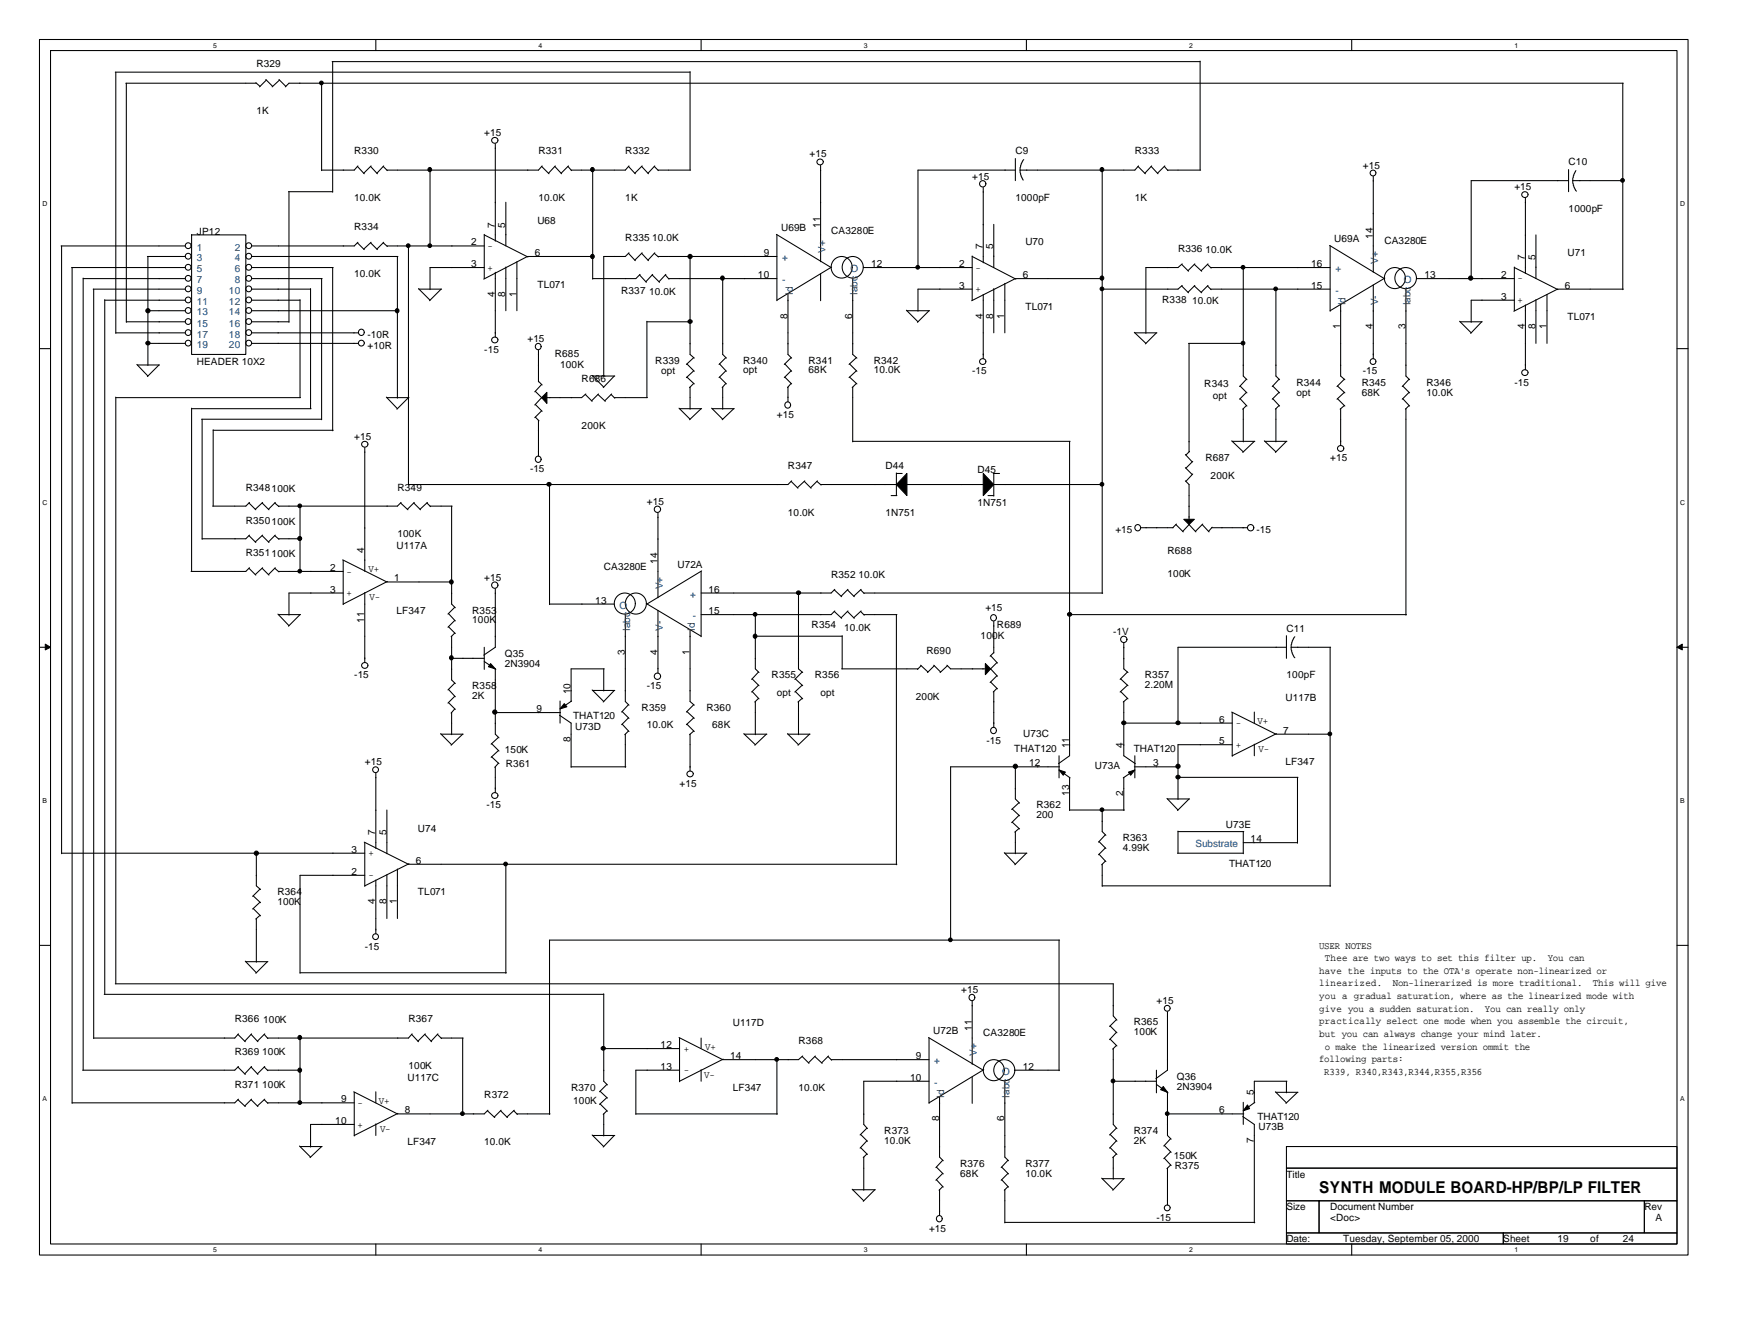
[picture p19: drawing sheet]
<svg xmlns="http://www.w3.org/2000/svg" width="279mm" height="216mm" viewBox="0 0 279 216" stroke-linecap="round" stroke-linejoin="round" font-family="sans-serif">
<defs><g id="words">
<text font-size="2.6" x="212.2" y="191.9">SYNTH MODULE BOARD-HP/BP/LP FILTER</text>
<g font-size="1.6">
<text x="41.2" y="10.8">R329</text>
<text x="41.2" y="18.4">1K</text>
<text x="77.9" y="21.8">+15</text>
<text x="57" y="24.8">R330</text>
<text x="86.6" y="24.8">R331</text>
<text x="100.6" y="24.8">R332</text>
<text x="130.2" y="25.3">+15</text>
<text x="156.4" y="28.9">+15</text>
<text x="163.3" y="24.8">C9</text>
<text x="182.5" y="24.8">R333</text>
<text x="219.2" y="27.1">+15</text>
<text x="252.3" y="26.6">C10</text>
<text x="57" y="32.3">10.0K</text>
<text x="86.4" y="36">U68</text>
<text x="86.6" y="32.3">10.0K</text>
<text x="100.6" y="32.3">1K</text>
<text x="163.3" y="32.3">1000pF</text>
<text x="182.5" y="32.3">1K</text>
<text x="243.6" y="30.6">+15</text>
<text x="252.3" y="34">1000pF</text>
<text x="31.7" y="37.8">JP12</text>
<text x="57" y="37">R334</text>
<text x="75.8" y="39.5">2</text>
<text x="78.4" y="40">-</text>
<text x="79.6" y="36.6" transform="rotate(-90 79.6 36.6)">7</text>
<text x="81.3" y="36.6" transform="rotate(-90 81.3 36.6)">5</text>
<text x="86" y="41.1">6</text>
<text x="100.6" y="38.8">R335</text>
<text x="104.9" y="38.8">10.0K</text>
<text x="122.9" y="41.1">9</text>
<text x="125.6" y="37.2">U69B</text>
<text x="131.9" y="36.6" transform="rotate(-90 131.9 36.6)">11</text>
<text x="133.7" y="37.6">CA3280E</text>
<text x="158.1" y="40" transform="rotate(-90 158.1 40)">7</text>
<text x="159.8" y="40" transform="rotate(-90 159.8 40)">5</text>
<text x="164.9" y="39.5">U70</text>
<text x="189.5" y="40.6">R336</text>
<text x="193.9" y="40.7">10.0K</text>
<text x="214.6" y="38.9">U69A</text>
<text x="220.8" y="38.4" transform="rotate(-90 220.8 38.4)">14</text>
<text x="222.7" y="39.3">CA3280E</text>
<text x="245.3" y="41.8" transform="rotate(-90 245.3 41.8)">7</text>
<text x="247" y="41.8" transform="rotate(-90 247 41.8)">5</text>
<text x="252.1" y="41.2">U71</text>
<text x="57" y="44.5">10.0K</text>
<text x="75.8" y="42.9">3</text>
<text x="78.4" y="43.5">+</text>
<text x="79.6" y="47.8" transform="rotate(-90 79.6 47.8)">4</text>
<text x="81.3" y="47.8" transform="rotate(-90 81.3 47.8)">8</text>
<text x="83.1" y="47.8" transform="rotate(-90 83.1 47.8)">1</text>
<text x="86.4" y="46.3">TL071</text>
<text x="99.9" y="47.3">R337</text>
<text x="104.4" y="47.5">10.0K</text>
<text x="121.9" y="44.7">10</text>
<text x="140.1" y="42.9">12</text>
<text x="154.3" y="46.4">3</text>
<text x="154.3" y="42.9">2</text>
<text x="156.9" y="47">+</text>
<text x="156.9" y="43.5">-</text>
<text x="164.5" y="44.7">6</text>
<text x="210.9" y="42.9">16</text>
<text x="210.9" y="46.4">15</text>
<text x="229.1" y="44.7">13</text>
<text x="241.5" y="44.7">2</text>
<text x="244.1" y="45.2">-</text>
<text x="251.7" y="46.4">6</text>
<text x="126.7" y="51.2" transform="rotate(-90 126.7 51.2)">8</text>
<text x="137.1" y="51.2" transform="rotate(-90 137.1 51.2)">6</text>
<text x="158.1" y="51.2" transform="rotate(-90 158.1 51.2)">4</text>
<text x="159.8" y="51.2" transform="rotate(-90 159.8 51.2)">8</text>
<text x="161.5" y="51.2" transform="rotate(-90 161.5 51.2)">1</text>
<text x="164.9" y="49.8">TL071</text>
<text x="186.9" y="48.7">R338</text>
<text x="191.8" y="48.9">10.0K</text>
<text x="215.6" y="52.9" transform="rotate(-90 215.6 52.9)">1</text>
<text x="220.8" y="52.9" transform="rotate(-90 220.8 52.9)">4</text>
<text x="226.1" y="52.9" transform="rotate(-90 226.1 52.9)">3</text>
<text x="241.5" y="48.2">3</text>
<text x="244.1" y="48.8">+</text>
<text x="245.3" y="52.9" transform="rotate(-90 245.3 52.9)">4</text>
<text x="247" y="52.9" transform="rotate(-90 247 52.9)">8</text>
<text x="248.8" y="52.9" transform="rotate(-90 248.8 52.9)">1</text>
<text x="252.1" y="51.5">TL071</text>
<text x="31.7" y="58.7">HEADER 10X2</text>
<text x="59.1" y="56">+10R</text>
<text x="59.1" y="54.3">-10R</text>
<text x="77.9" y="56.7">-15</text>
<text x="84.8" y="55">+15</text>
<text x="89.2" y="57.4">R685</text>
<text x="90.1" y="59.2">100K</text>
<text x="105.4" y="58.5">R339</text>
<text x="119.5" y="58.5">R340</text>
<text x="130" y="58.5">R341</text>
<text x="140.5" y="58.5">R342</text>
<text x="93.6" y="61.5">R686</text>
<text x="106.3" y="60.2">opt</text>
<text x="119.5" y="60">opt</text>
<text x="130" y="60">68K</text>
<text x="140.5" y="60">10.0K</text>
<text x="156.4" y="60.2">-15</text>
<text x="193.7" y="62.1">R343</text>
<text x="195.1" y="64.1">opt</text>
<text x="208.5" y="62">R344</text>
<text x="208.5" y="63.6">opt</text>
<text x="219" y="62">R345</text>
<text x="219" y="63.6">68K</text>
<text x="219.2" y="60.2">-15</text>
<text x="229.4" y="62">R346</text>
<text x="229.4" y="63.6">10.0K</text>
<text x="243.6" y="62">-15</text>
<text x="57" y="70.7">+15</text>
<text x="93.6" y="68.9">200K</text>
<text x="125" y="67.2">+15</text>
<text x="85.3" y="75.9">-15</text>
<text x="126.7" y="75.4">R347</text>
<text x="142.4" y="75.4">D44</text>
<text x="157.2" y="76.1">D45</text>
<text x="193.9" y="74.2">R687</text>
<text x="194.7" y="77">200K</text>
<text x="214" y="74.2">+15</text>
<text x="39.5" y="78.9">R348100K</text>
<text x="63.9" y="78.9">R349</text>
<text x="104.1" y="81.2">+15</text>
<text x="126.7" y="82.9">10.0K</text>
<text x="142.4" y="82.9">1N751</text>
<text x="157.2" y="81.4">1N751</text>
<text x="39.5" y="89.3">R351100K</text>
<text x="39.5" y="84.2">R350100K</text>
<text x="58.6" y="88.9" transform="rotate(-90 58.6 88.9)">4</text>
<text x="63.8" y="88.3">U117A</text>
<text x="63.9" y="86.4">100K</text>
<text x="179.4" y="85.7">+15</text>
<text x="187.8" y="89">R688</text>
<text x="202.1" y="85.7">-15</text>
<text x="53.1" y="95.2">3</text>
<text x="53.1" y="91.8">2</text>
<text x="55.7" y="95.8">+</text>
<text x="55.7" y="92.4">-</text>
<text x="59.3" y="91.9">V+</text>
<text x="63.4" y="93.5">1</text>
<text x="77.9" y="93.4">+15</text>
<text x="97.1" y="91.6">CA3280E</text>
<text x="105.7" y="90.7" transform="rotate(-90 105.7 90.7)">14</text>
<text x="109" y="91.3">U72A</text>
<text x="114" y="95.2">16</text>
<text x="133.7" y="92.9">R352</text>
<text x="138.1" y="92.9">10.0K</text>
<text x="187.8" y="92.7">100K</text>
<text x="58.6" y="100.1" transform="rotate(-90 58.6 100.1)">11</text>
<text x="59.4" y="96.5">V-</text>
<text x="63.8" y="98.6">LF347</text>
<text x="75.9" y="98.6">R353</text>
<text x="75.9" y="100.2">100K</text>
<text x="95.8" y="97">13</text>
<text x="114" y="98.7">15</text>
<text x="130.6" y="101">R354</text>
<text x="135.8" y="101.4">10.0K</text>
<text x="158.5" y="98.2">+15</text>
<text x="160.4" y="101">R689</text>
<text x="206.9" y="101.6">C11</text>
<text x="81.2" y="105.6">Q35</text>
<text x="81.2" y="107.2">2N3904</text>
<text x="100.5" y="105.2" transform="rotate(-90 100.5 105.2)">3</text>
<text x="105.7" y="105.2" transform="rotate(-90 105.7 105.2)">4</text>
<text x="110.9" y="105.2" transform="rotate(-90 110.9 105.2)">1</text>
<text x="149" y="105.1">R690</text>
<text x="157.7" y="102.8">100K</text>
<text x="179.1" y="102.1">-1V</text>
<text x="57" y="109.1">-15</text>
<text x="75.9" y="110.8">R358</text>
<text x="75.9" y="112.4">2K</text>
<text x="91.8" y="111.6" transform="rotate(-90 91.8 111.6)">10</text>
<text x="104.1" y="110.8">-15</text>
<text x="124.1" y="109.1">R355</text>
<text x="125" y="111.8">opt</text>
<text x="131.1" y="109.1">R356</text>
<text x="132" y="111.8">opt</text>
<text x="147.3" y="112.5">200K</text>
<text x="184.1" y="109.1">R357</text>
<text x="184.1" y="110.7">2.20M</text>
<text x="206.8" y="112.7">U117B</text>
<text x="206.9" y="109.1">100pF</text>
<text x="86.3" y="114.5">9</text>
<text x="91.8" y="119.2" transform="rotate(-90 91.8 119.2)">8</text>
<text x="92.2" y="115.7">THAT120</text>
<text x="92.5" y="117.4">U73D</text>
<text x="103.2" y="114.3">R359</text>
<text x="104.1" y="117.1">10.0K</text>
<text x="113.6" y="114.3">R360</text>
<text x="114.6" y="117.1">68K</text>
<text x="158.7" y="119.5">-15</text>
<text x="164.6" y="118.4">U73C</text>
<text x="196.1" y="119.6">5</text>
<text x="196.1" y="116.2">6</text>
<text x="198.8" y="116.8">-</text>
<text x="202.3" y="116.4">V+</text>
<text x="206.4" y="117.9">7</text>
<text x="58.7" y="123">+15</text>
<text x="81.2" y="121.1">150K</text>
<text x="81.4" y="123.4">R361</text>
<text x="163.2" y="120.9">THAT120</text>
<text x="165.5" y="123.2">12</text>
<text x="172" y="120.3" transform="rotate(-90 172 120.3)">11</text>
<text x="176.1" y="123.7">U73A</text>
<text x="180.7" y="120.3" transform="rotate(-90 180.7 120.3)">4</text>
<text x="182.4" y="120.9">THAT120</text>
<text x="185.5" y="123.2">3</text>
<text x="198.8" y="120.2">+</text>
<text x="202.4" y="120.9">V-</text>
<text x="206.8" y="123">LF347</text>
<text x="78.2" y="130">-15</text>
<text x="109.3" y="126.5">+15</text>
<text x="166.7" y="130">R362</text>
<text x="166.7" y="131.6">200</text>
<text x="172" y="127.9" transform="rotate(-90 172 127.9)">13</text>
<text x="180.7" y="127.9" transform="rotate(-90 180.7 127.9)">2</text>
<text x="56.6" y="137.1">3</text>
<text x="59.3" y="137.7">+</text>
<text x="60.4" y="134.3" transform="rotate(-90 60.4 134.3)">7</text>
<text x="62.1" y="134.3" transform="rotate(-90 62.1 134.3)">5</text>
<text x="67.2" y="133.7">U74</text>
<text x="180.6" y="135.2">R363</text>
<text x="180.6" y="136.8">4.99K</text>
<text x="197.2" y="133.1">U73E</text>
<text x="201.2" y="135.4">14</text>
<text x="44.6" y="143.9">R364</text>
<text x="56.6" y="140.6">2</text>
<text x="59.3" y="141.1">-</text>
<text x="66.9" y="138.9">6</text>
<text x="67.2" y="143.9">TL071</text>
<text x="197.7" y="139.4">THAT120</text>
<text x="44.6" y="145.5">100K</text>
<text x="60.4" y="145.4" transform="rotate(-90 60.4 145.4)">4</text>
<text x="62.1" y="145.4" transform="rotate(-90 62.1 145.4)">8</text>
<text x="63.8" y="145.4" transform="rotate(-90 63.8 145.4)">1</text>
<text x="58.7" y="152.7">-15</text>
<text x="212.2" y="152.5">USER NOTES</text>
<text x="213.1" y="154.5">Thee are two ways to set this filter up.</text>
<text x="249" y="154.5">You can</text>
<text x="154.6" y="159.7">+15</text>
<text x="186" y="161.4">+15</text>
<text x="212.2" y="156.5">have the inputs to the OTA's operate non-linearized or</text>
<text x="212.2" y="158.6">linearized.</text>
<text x="212.2" y="160.6">you a gradual saturation, where as the linearized mode with</text>
<text x="224" y="158.6">Non-linerarized is more traditional.</text>
<text x="256.2" y="158.6">This will give</text>
<text x="37.8" y="164.3">R366</text>
<text x="42.3" y="164.5">100K</text>
<text x="65.7" y="164.3">R367</text>
<text x="117.9" y="165">U117D</text>
<text x="128.4" y="167.8">R368</text>
<text x="150.1" y="166.3">U72B</text>
<text x="156.3" y="165.7" transform="rotate(-90 156.3 165.7)">11</text>
<text x="158.2" y="166.6">CA3280E</text>
<text x="182.4" y="164.8">R365</text>
<text x="182.4" y="166.5">100K</text>
<text x="212.2" y="162.6">give you a sudden saturation.</text>
<text x="212.2" y="164.7">practically select one mode when you assemble the circuit,</text>
<text x="212.2" y="166.7">but you can always change your mind later.</text>
<text x="238.9" y="162.6">You can really only</text>
<text x="37.8" y="169.6">R369</text>
<text x="42.2" y="169.6">100K</text>
<text x="65.5" y="173.7">U117C</text>
<text x="65.7" y="171.9">100K</text>
<text x="106.3" y="168.5">12</text>
<text x="106.3" y="172">13</text>
<text x="110" y="169.1">+</text>
<text x="110" y="172.6">-</text>
<text x="113.3" y="173.2">V-</text>
<text x="113.5" y="168.7">V+</text>
<text x="117.4" y="170.3">14</text>
<text x="146.4" y="173.7">10</text>
<text x="147.3" y="170.3">9</text>
<text x="164.5" y="172">12</text>
<text x="189.3" y="173.6">Q36</text>
<text x="212.2" y="170.8">following parts:</text>
<text x="213" y="172.8">R339, R340,R343,R344,R355,R356</text>
<text x="213.1" y="168.7">o make the linearized version ommit the</text>
<text x="37.8" y="174.8">R371</text>
<text x="42.2" y="174.8">100K</text>
<text x="54.9" y="177.2">9</text>
<text x="57.5" y="177.8">-</text>
<text x="61" y="177.5">V+</text>
<text x="65.1" y="179">8</text>
<text x="77.9" y="176.5">R372</text>
<text x="91.9" y="175.3">R370</text>
<text x="92.2" y="177.5">100K</text>
<text x="117.9" y="175.3">LF347</text>
<text x="128.4" y="175.3">10.0K</text>
<text x="189.3" y="175.2">2N3904</text>
<text x="196.1" y="179">6</text>
<text x="201.7" y="176.1" transform="rotate(-90 201.7 176.1)">5</text>
<text x="53.9" y="180.7">10</text>
<text x="57.5" y="181.3">+</text>
<text x="61.1" y="181.9">V-</text>
<text x="65.5" y="184.1">LF347</text>
<text x="77.9" y="184.1">10.0K</text>
<text x="142.2" y="182.3">R373</text>
<text x="142.2" y="183.9">10.0K</text>
<text x="151" y="180.3" transform="rotate(-90 151 180.3)">8</text>
<text x="161.5" y="180.3" transform="rotate(-90 161.5 180.3)">6</text>
<text x="182.4" y="182.3">R374</text>
<text x="182.4" y="183.9">2K</text>
<text x="201.7" y="183.7" transform="rotate(-90 201.7 183.7)">7</text>
<text x="202.3" y="180.1">THAT120</text>
<text x="202.4" y="181.6">U73B</text>
<text x="154.4" y="187.5">R376</text>
<text x="154.4" y="189.1">68K</text>
<text x="164.9" y="187.5">R377</text>
<text x="164.9" y="189.1">10.0K</text>
<text x="188.8" y="186.4">150K</text>
<text x="189" y="187.9">R375</text>
<text x="206.9" y="189.3">Title</text>
<text x="186" y="196.3">-15</text>
<text x="206.9" y="194.6">Size</text>
<text x="214" y="196.3">&lt;Doc&gt;</text>
<text x="214" y="194.6">Document Number</text>
<text x="264.5" y="194.6">Rev</text>
<text x="266.3" y="196.3">A</text>
<text x="149.4" y="198">+15</text>
<text x="206.9" y="199.7">Date:</text>
<text x="216.1" y="199.7">Tuesday, September 05, 2000</text>
<text x="241.8" y="199.7">Sheet</text>
<text x="250.5" y="199.7">19</text>
<text x="255.8" y="199.7">of</text>
<text x="261" y="199.7">24</text>
</g>
<g font-size="1.6" fill="#004080">
<text x="31.7" y="40.3">1</text>
<text x="31.7" y="42">3</text>
<text x="37.8" y="40.3">2</text>
<text x="37.8" y="42">4</text>
<text x="125.8" y="42">+</text>
<text x="132.8" y="40.6" transform="rotate(-90 132.8 40.6)">V+</text>
<text x="31.7" y="43.8">5</text>
<text x="31.7" y="45.6">7</text>
<text x="31.7" y="47.2">9</text>
<text x="36.8" y="47.2">10</text>
<text x="37.8" y="43.8">6</text>
<text x="37.8" y="45.6">8</text>
<text x="125.8" y="45.6">-</text>
<text x="127.5" y="47.4" transform="rotate(-90 127.5 47.4)">Id</text>
<text x="136.8" y="43.8">O</text>
<text x="137.9" y="47.4" transform="rotate(-90 137.9 47.4)">Iabc</text>
<text x="214.8" y="43.8">+</text>
<text x="214.8" y="47.2">-</text>
<text x="221.7" y="42.4" transform="rotate(-90 221.7 42.4)">V+</text>
<text x="225.8" y="45.6">O</text>
<text x="31.7" y="49">11</text>
<text x="31.7" y="50.7">13</text>
<text x="31.7" y="52.5">15</text>
<text x="36.8" y="49">12</text>
<text x="36.8" y="50.7">14</text>
<text x="36.8" y="52.5">16</text>
<text x="216.4" y="49.1" transform="rotate(-90 216.4 49.1)">Id</text>
<text x="221.7" y="49.1" transform="rotate(-90 221.7 49.1)">V-</text>
<text x="226.9" y="49.1" transform="rotate(-90 226.9 49.1)">Iabc</text>
<text x="31.7" y="54.3">17</text>
<text x="31.7" y="56">19</text>
<text x="36.8" y="54.3">18</text>
<text x="36.8" y="56">20</text>
<text x="106.6" y="94.7" transform="rotate(-90 106.6 94.7)">V+</text>
<text x="99.7" y="97.9">O</text>
<text x="101.3" y="101.4" transform="rotate(-90 101.3 101.4)">Iabc</text>
<text x="106.6" y="101.4" transform="rotate(-90 106.6 101.4)">V-</text>
<text x="111" y="96.1">+</text>
<text x="111.4" y="99.6">-</text>
<text x="111.8" y="101.4" transform="rotate(-90 111.8 101.4)">Id</text>
<text x="192.3" y="136.2">Substrate</text>
<text x="150.3" y="171.1">+</text>
<text x="157.1" y="169.8" transform="rotate(-90 157.1 169.8)">V+</text>
<text x="161.2" y="172.8">O</text>
<text x="150.3" y="174.6">-</text>
<text x="151.9" y="176.4" transform="rotate(-90 151.9 176.4)">Id</text>
<text x="162.4" y="176.4" transform="rotate(-90 162.4 176.4)">Iabc</text>
</g>
<g font-size="1.1">
<text x="34.3" y="7.7">5</text>
<text x="86.6" y="7.7">4</text>
<text x="138.9" y="7.7">3</text>
<text x="191.3" y="7.7">2</text>
<text x="243.6" y="7.7">1</text>
<text x="6.9" y="33.2">D</text>
<text x="270.3" y="33.2">D</text>
<text x="6.9" y="81.1">C</text>
<text x="270.3" y="81.1">C</text>
<text x="6.9" y="129.1">B</text>
<text x="270.3" y="129.1">B</text>
<text x="6.9" y="177">A</text>
<text x="270.3" y="177">A</text>
<text x="34.3" y="201.3">5</text>
<text x="86.6" y="201.3">4</text>
<text x="138.9" y="201.3">3</text>
<text x="191.3" y="201.3">2</text>
<text x="243.6" y="201.3">1</text>
</g>
</g></defs>
<g fill="none" stroke="#000" stroke-width=".17">
<path d="M6.3 6.3h265.2v195.5h-265.2zM8.1 8.1h261.6v191.9h-261.6zM18.5 11.6h92.5M18.6 11.6v42M20.2 13.4h21M20.3 13.4v38.4M41.1 13.3l.7 .6M42.8 12.8l1.1 1.1M42.8 12.9l-1.1 1.1M44.9 12.8l1.1 1.1M45 12.9l-1.2 1.1M51.7 13.4v14"/>
<path d="M53.4 9.9h139.6M53.5 9.9v21M60.5 6.3v1.8M111 11.5v15.8M112.8 6.3v1.8M165.1 6.3v1.8M193 9.8v17.5M217.4 6.3v1.8M261 13.4v33.2M261.1 13.4h-214.6l-.6 .6M9.8 39.5h20M9.9 39.5v97.7"/>
<path d="M30.7 39.5a.47 .47 0 0 0-.7-.4 .47 .47 0 0 0 0 .8 .47 .47 0 0 0 .7-.4M30.8 37.8h8.7v19.2h-8.7zM40.5 39.5a.47 .47 0 0 0-.7-.4 .47 .47 0 0 0 0 .8 .47 .47 0 0 0 .7-.4M46.4 30.8h7.1M46.5 30.8v21M57.5 39l1.1 1.1M57.5 26.8l1.1 1.1M57.6 38.9l-.6 .6h-16.4M57.6 26.7l-.6 .6h-5.3M59.6 39l1.1 1.1M59.6 26.8l1.1 1.1M59.7 38.9l-1.2 1.1"/>
<path d="M59.7 26.7l-1.2 1.2M61.6 39l.7 .6M61.6 26.8l.7 .6M61.7 38.9l-1.1 1.1M61.7 26.7l-1.1 1.2M62.2 39.5h15.7M65.7 39.5v38.5M69.2 27.3v12.3M77.9 37.7v7.1M77.9 37.8l7 3.5M79.7 23.1v15.7M80.1 22.5a.48 .48 0 0 0-.5-.4 .48 .48 0 0 0-.5 .4 .48 .48 0 0 0 .5 .5h.2l.3-.4"/>
<path d="M81.4 32.5v7M87.1 26.8l1.2 1.1M87.2 26.7l-.6 .6h-24.4M89.2 26.8l1.1 1.1M89.3 26.7l-1.1 1.2M91.4 26.8l.5 .6M91.4 26.7l-1.1 1.2M95.3 27.3v17.6M101.1 26.8l1.1 1.1M101.2 26.7l-.6 .6h-8.7M103.2 26.8l1.1 1.1M103.3 26.7l-1.2 1.2"/>
<path d="M105.2 26.8l.7 .6M105.3 26.7l-1.1 1.2M105.8 27.3h5.3M124.9 37.7l8.8 5.3M125 37.8v10.5M132 26.6v15.5M132.4 26a.48 .48 0 0 0-.5-.5 .48 .48 0 0 0-.4 .5 .48 .48 0 0 0 .4 .5l.3-.1 .2-.4M158.2 30.1v12.1M159.9 36.1v6.9M163.3 25.5v3.5M163.3 27.3h-15.6v15.8M164.1 27.3l.1 .8 .4 .9"/>
<path d="M164.7 25.7l-.4 .6-.2 1M177.3 27.3v68.1M183 26.8l1.2 1.1M183.1 26.7l-.6 .6h-18.4M185.2 26.8l1.1 1.1M185.3 26.7l-1.2 1.2M187.3 26.8l.6 .6M187.4 26.7l-1.2 1.2M187.8 27.3h5.3M213.9 39.5l8.8 5.3M214 39.5v10.5M220.9 28.4v15.4"/>
<path d="M221.3 27.8a.47 .47 0 0 0-.7-.4 .47 .47 0 0 0 0 .8 .47 .47 0 0 0 .7-.4M245.4 31.8v12.1M245.8 31.2a.48 .48 0 0 0-.5-.4 .48 .48 0 0 0-.5 .5 .48 .48 0 0 0 .5 .5l.4-.3 .1-.2M247.1 37.8v7M252.3 27.3v3.5M252.3 29h-15.7v15.9M253 29l.2 1.1 .4 .6M253 29h8.1M253.5 27.4l-.4 .9-.1 .7M6.3 56h1.8M11.5 43h18.3M11.6 43v134.4"/>
<path d="M13.4 44.8h16.4M13.4 44.7v127.3M15 46.5h14.8M15.1 46.5v120.5M16.8 48.3h13M16.8 48.2v111.7M18.6 53.5h11.2M20.3 51.7h9.5M22 58.6l1.8 1.9M22.1 58.7h3.6M23.7 50h6.1M23.7 55.2h6.1"/>
<path d="M23.7 41.2h6.1M23.8 41.2v17.6M25.6 58.7l-1.9 1.8M30.7 41.1a.47 .47 0 0 0-.7-.3 .47 .47 0 0 0 0 .8 .47 .47 0 0 0 .7-.4M30.7 42.9a.47 .47 0 0 0-.7-.4 .47 .47 0 0 0 0 .8 .47 .47 0 0 0 .7-.3M30.7 44.7a.47 .47 0 0 0-.7-.4 .47 .47 0 0 0 0 .8 .47 .47 0 0 0 .7-.4M30.7 46.4a.47 .47 0 0 0-.7-.4 .47 .47 0 0 0 0 .8 .47 .47 0 0 0 .7-.4M30.7 48.2a.47 .47 0 0 0-.7-.4 .47 .47 0 0 0 0 .8 .47 .47 0 0 0 .7-.4M30.7 49.9a.47 .47 0 0 0-.7-.4 .47 .47 0 0 0 0 .8 .47 .47 0 0 0 .7-.4M30.7 51.6a.47 .47 0 0 0-.7-.3 .47 .47 0 0 0 0 .8 .47 .47 0 0 0 .7-.4M30.7 53.4a.47 .47 0 0 0-.7-.4 .47 .47 0 0 0 0 .8 .47 .47 0 0 0 .7-.3M30.7 55.1a.47 .47 0 0 0-.7-.4 .47 .47 0 0 0 0 .8 .47 .47 0 0 0 .7-.3"/>
<path d="M40.5 41.1a.47 .47 0 0 0-.7-.3 .47 .47 0 0 0 0 .8 .47 .47 0 0 0 .7-.4M40.5 42.9a.47 .47 0 0 0-.7-.4 .47 .47 0 0 0 0 .8 .47 .47 0 0 0 .7-.3M40.5 44.7a.47 .47 0 0 0-.7-.4 .47 .47 0 0 0 0 .8 .47 .47 0 0 0 .7-.4M40.5 46.4a.47 .47 0 0 0-.7-.4 .47 .47 0 0 0 0 .8 .47 .47 0 0 0 .7-.4M40.5 48.2a.47 .47 0 0 0-.7-.4 .47 .47 0 0 0 0 .8 .47 .47 0 0 0 .7-.4M40.5 49.9a.47 .47 0 0 0-.7-.4 .47 .47 0 0 0 0 .8 .47 .47 0 0 0 .7-.4M40.5 51.6a.47 .47 0 0 0-.7-.3 .47 .47 0 0 0 0 .8 .47 .47 0 0 0 .7-.4M40.5 53.4a.47 .47 0 0 0-.7-.4 .47 .47 0 0 0 0 .8 .47 .47 0 0 0 .7-.3M40.5 55.1a.47 .47 0 0 0-.7-.4 .47 .47 0 0 0 0 .8 .47 .47 0 0 0 .7-.3M40.6 51.7h5.9M40.6 50h23.4M40.6 53.5h17.1"/>
<path d="M40.6 46.5h9.4M40.6 55.2h17.1M40.6 41.2h23.4M40.6 44.8h11.2M40.6 43h13M40.6 48.3h7.7M48.3 48.2v15.7M50 46.4v19.3M51.7 44.8v22.7M53.5 43v26.3M58.6 55.1a.47 .47 0 0 0-.7-.4 .47 .47 0 0 0 0 .8 .47 .47 0 0 0 .7-.3M63.9 41.2v22.8"/>
<path d="M67.3 46.4l1.9 1.9M67.4 46.5h3.6M71 46.5l-1.9 1.8M77.9 43h-8.7v3.6M79.7 43.8v10.4M80.1 54.6a.48 .48 0 0 0-.5-.4 .48 .48 0 0 0-.5 .4 .48 .48 0 0 0 .5 .5h.2l.3-.4M81.4 42.9v7.1M83.1 42.1v7.9M86.6 56.3v5.1M95.4 41.2h-10.6l-7 3.7M101.1 40.7l1.1 1.2M101.2 40.6l-.6 .6h-3.5v19.3"/>
<path d="M102.9 44.2l1.1 1.2M103 44.1l-.7 .7h-7M103.2 40.7l1.1 1.2M103.3 40.6l-1.2 1.2M104.1 51.7h7M104.1 51.6v12.3M104.9 44.2l1.2 1.2M105 44.1l-1.1 1.2M105.2 40.7l.7 .6M105.3 40.6l-1.1 1.2M105.8 41.2h19.2M107 44.2l.6 .7"/>
<path d="M107.1 44.1l-1.1 1.2M107.5 44.8h17.5M110.5 58.5l1.2 1.2M111 41.2v15.8l.7 .6M111.6 57.5l-1.2 1.1M111.6 59.6l-1.2 1.1M115.7 58.5l1.1 1.2M116.2 44.8v12.2l.6 .6M116.8 57.5l-1.1 1.1M116.8 59.6l-1.1 1.1M126.2 58.5l1.1 1.2M126.7 47.2v9.8l.6 .6"/>
<path d="M127.3 57.5l-1.1 1.1M127.3 59.6l-1.1 1.1M132 44v4.3M133.8 42.9l-8.8 5.4M136.7 58.5l1.1 1.2M137.1 42.9a1.7 1.7 0 0 0-2.5-1.4 1.7 1.7 0 0 0-.3 2.8 1.7 1.7 0 0 0 2.7-.9l.1-.4M137.2 44.8v12.2l.6 .6M137.8 57.5l-1.2 1.1M137.8 59.6l-1.2 1.1M138.9 42.9a1.7 1.7 0 0 0-2.5-1.4 1.7 1.7 0 0 0-.3 2.8 1.7 1.7 0 0 0 2.7-.9l.1-.4M138.9 43h17.5M145.8 49.9l1.9 1.8"/>
<path d="M145.9 50h3.6M149.4 50l-1.8 1.8M156.4 46.5h-8.7v3.5M156.4 41.1v7.2M156.4 41.2l7 3.7M158.2 47.3v10.4M158.6 58.1a.48 .48 0 0 0-.5-.5 .48 .48 0 0 0-.5 .5 .48 .48 0 0 0 .5 .5l.2-.1 .3-.4M159.9 46.4v7.1M161.6 45.6v7.9M177.4 44.8h-14.1l-7 3.5M182.5 53.4l1.8 1.8M182.5 53.5h3.6"/>
<path d="M186 53.5l-1.8 1.8M190.1 42.5l1.1 1.1M190.1 46l1.1 1.1M190.2 45.9l-.7 .6h-12.2M190.2 42.4l-.7 .6h-5.2v10.6M191.2 55.2h8.8M191.3 55.2v17.4M192.1 42.5l1.2 1.1M192.1 46l1.2 1.1M192.2 42.4l-1.1 1.1M192.2 45.9l-1.1 1.1M194.2 42.5l.6 .6"/>
<path d="M194.2 46l.6 .6M194.3 42.4l-1.1 1.1M194.3 45.9l-1.1 1.1M194.7 46.5h19.3M194.7 43h19.3M200 43v17.5l.6 .5M205.2 46.5v14l.6 .5M215.6 48.9v11.6l.7 .5M220.9 45.8v11.9M221.3 58.1a.47 .47 0 0 0-.7-.4 .47 .47 0 0 0 0 .8 .47 .47 0 0 0 .7-.4M222.8 44.7l-8.8 5.3M226.1 46.5v14l.6 .5"/>
<path d="M227.9 44.8h15.7M234.8 51.6l1.8 1.9M234.9 51.7h3.5M238.3 51.7l-1.7 1.9M243.6 43l7 3.6M243.6 42.9v7.1M243.6 48.3h-7v3.5M245.4 49v10.4M245.8 59.9a.48 .48 0 0 0-.5-.5 .48 .48 0 0 0-.5 .5 .48 .48 0 0 0 .5 .5l.4-.3 .1-.2M247.1 48.2v7M248.8 47.3v7.9M261.1 46.5h-10.6l-7 3.5"/>
<path d="M269.7 56h1.8M18.6 63.9h29.7M18.6 63.8v94.4M30.8 65.7h19.2M30.8 65.6v26.3M32.4 67.4h19.3M32.5 67.4v19.3M34.3 69.1v12.3M34.3 69.2h19.3M58.7 72v19.9M59.2 71.4a.48 .48 0 0 0-.5-.5 .48 .48 0 0 0-.5 .5 .48 .48 0 0 0 .5 .5l.2-.1 .3-.4M62.1 63.8l1.8 1.9"/>
<path d="M62.2 63.9h3.6M65.7 63.9l-1.9 1.9M86.1 62.9l1.1 1.1M86.1 65l1.1 1.1M86.1 67.1l.6 .5M86.6 67.6v5.7M86.6 61.3l.6 .6M87.1 61.8l-1.1 1.2M87.1 63.9l-1.1 1.2M87.1 66l-1.1 1.1M88.4 77.9v19.3M94.1 63.4l1.1 1.1"/>
<path d="M94.2 63.3l-.6 .6h-5.6M95.2 60.4l1.9 1.8M95.3 60.5h3.6M96.2 63.4l1.2 1.1M96.3 63.3l-1.1 1.1M98.3 63.4l.6 .6M98.4 63.3l-1.1 1.1M98.8 60.5l-1.8 1.8M98.8 63.9h5.3M109.2 65.6l1.8 1.8M109.3 65.7h3.6M110.5 60.6l1.2 1.1"/>
<path d="M111 62.2v3.6M111.6 61.6l-.7 .7M112.8 65.7l-1.9 1.8M114.5 65.6l1.7 1.8M114.6 65.7h3.5M115.7 60.6l1.1 1.1M116.2 62.2v3.6M116.8 61.6l-.6 .7M118 65.7l-1.8 1.8M126.2 60.6l1.1 1.1M126.7 62.2v2.4M127.3 77.4l1.1 1.1"/>
<path d="M127.3 61.6l-.6 .7M127.3 77.3l-.6 .6h-61M129.4 77.4l1.1 1.1M129.5 77.3l-1.2 1.1M131.4 77.4l.7 .6M131.5 77.3l-1.1 1.1M132 77.9h12.2M136.7 60.6l1.1 1.1M137.2 71h34.9M137.2 62.2v8.8M137.8 61.6l-.7 .7M143.3 79.7h1"/>
<path d="M144.2 76.1h.9M144.2 76v3.7M145.8 77.9h12.4M158.9 79.7h1M159.8 76.1h1M159.9 76.1v3.7M159.9 77.9h17.5M172 71v50.5l-1.7 1.3M190.7 77.3l.6 .6v5.6M190.7 75.2l1.1 1.1M190.7 73.1l1.1 1.2M191.3 72.6l-.5 .6"/>
<path d="M191.9 76.2l-1.1 1.2M191.9 74.2l-1.1 1.1M198.1 70.9l1.9 1.7M198.2 71h3.6M199.5 62.1l1.1 1.1M199.5 64.1l1.1 1.2M200 65.7v5.3M200.5 61l-1.1 1.1M200.5 63.1l-1.1 1.1M200.5 65.2l-.6 .6M201.8 71l-1.9 1.7M203.4 70.9l1.8 1.7"/>
<path d="M203.5 71h3.5M204.7 62.1l1.1 1.1M204.7 64.1l1.1 1.2M205.2 65.7v5.3M205.7 61l-1.1 1.1M205.7 63.1l-1.1 1.1M205.7 65.2l-.6 .6M206.9 71l-1.8 1.7M215.1 62.1l1.2 1.1M215.1 64.1l1.2 1.2M215.6 65.7v5.9M216.2 72.1a.48 .48 0 0 0-.5-.5 .48 .48 0 0 0-.5 .5 .48 .48 0 0 0 .4 .5l.5-.3 .1-.2"/>
<path d="M216.2 61l-1.1 1.1M216.2 63.1l-1.1 1.1M216.2 65.2l-.6 .6M225.6 62.1l1.1 1.1M225.6 64.1l1.1 1.2M226.1 65.7v33.2M226.7 61l-1.1 1.1M226.7 63.1l-1.1 1.1M226.7 65.2l-.6 .6M40 91.4l1.1 1.1M40 86.1l1.1 1.1M40 80.9l1.1 1.1"/>
<path d="M40.1 91.3l-.6 .6h-8.8M40.1 86l-.6 .6h-7M40.1 80.8l-.6 .6h-5.3M42.2 91.4l1.1 1.1M42.2 86.1l1.1 1.1M42.2 80.9l1.1 1.1M42.2 91.3l-1.1 1.1M42.2 86l-1.1 1.1M42.2 80.8l-1.1 1.1M44.2 91.4l.7 .5M44.2 86.1l.7 .6M44.2 80.9l.7 .5"/>
<path d="M44.3 91.3l-1.1 1.1M44.3 86l-1.1 1.1M44.3 80.8l-1.1 1.1M44.7 98.7l1.8 1.9M44.8 98.8h3.5M44.8 91.9h10.4M44.8 86.6h3.5M48.3 98.8l-1.9 1.9M48.3 81.4v10.5M55.1 90l7.1 3.6h10.5M55.2 95.3h-8.7v3.6M55.2 90.1v7.1"/>
<path d="M58.7 95.2v11.3M62.3 93.5l-7.1 3.6M64.4 80.9l1.2 1.1M64.5 80.8l-.6 .6h-19.1M66.5 80.9l1.1 1.1M66.6 80.8l-1.1 1.1M68.7 80.9l.6 .5M68.7 80.8l-1.1 1.1M69.2 81.4h3.5M72.1 98.6l1.1 1.2M72.6 81.4v15.7l.6 .6M73.2 97.6l-1.1 1.1"/>
<path d="M73.2 99.7l-1.1 1.1M79.7 94.7v9.4l-1.9 1.2M88.4 97.1h10.4M100.6 98.8v14l.6 .6M104 97l8.8 5.3M105.8 82.5v13.6M105.8 98.1v10.1M112.8 91.9v10.5M112.9 91.8l-8.8 5.3M121.5 98.8v8.7l.6 .6M128.4 95.3v12.2l.7 .6M134.2 94.8l1.2 1.1"/>
<path d="M134.2 98.3l1.2 1.1M134.3 98.2l-.6 .6h-20.9M134.3 94.7l-.6 .6h-20.9M136.3 94.8l1.1 1.1M136.3 98.3l1.1 1.1M136.4 94.7l-1.1 1.1M136.4 98.2l-1.1 1.1M138.4 94.8l.6 .6M138.4 98.3l.6 .6M138.5 94.7l-1.2 1.1M138.5 98.2l-1.2 1.1M138.9 98.8h5.4"/>
<path d="M138.9 95.3h38.5M144.2 98.8v40.2M159.9 99.9v5.1M172 98.8h54.2M183.6 84.8h5.1M189.1 84.3l1.2 1.2M189.2 84.2l-.6 .6M191.3 84.3l1.1 1.2M191.3 84.2l-1.1 1.2M193.4 84.3l1.1 1.2M193.5 84.2l-1.2 1.2M194.9 84.8h5.8"/>
<path d="M195 84.8l-.6 .6M6.3 104.1h1.8M59.2 106.9a.48 .48 0 0 0-.5-.4 .48 .48 0 0 0-.5 .5 .48 .48 0 0 0 .5 .4h.2l.3-.4M70.9 117.9l1.7 1.8M71 118h3.5M72.1 110.8l1.1 1.2M72.1 112.9l1.1 1.1M72.1 100.8l1.1 1.1M72.6 105.8h5.3M72.6 102.3v7l.6 .6M72.6 114.6v3.5M73.2 109.8l-1.1 1.1"/>
<path d="M73.2 111.9l-1.1 1.1M73.2 114l-.6 .6M73.2 101.8l-.6 .6M74.4 118l-1.8 1.8M77.9 106.3l1.9 1.3M77.9 104.1v3.5M79.1 119.5l1.2 1.2M79.7 107.5v10.5l.6 .6M79.7 114.6h10.5M80.2 118.5l-1.2 1.1M90 115l1.9 1.2v7.2M90.1 112.7v3.5"/>
<path d="M91.9 112.7l-1.8 1.3M95.2 110.9l1.9 1.9M95.3 111h3.6M97.1 107.5v3.6M97.2 107.5h-5.3v5.3M98.8 111l-1.8 1.9M100.1 114.4l1.1 1.1M100.1 116.4l1.1 1.2M100.6 118v5.4M101.1 113.3l-1.1 1.2M101.1 115.4l-1.1 1.1M101.1 117.5l-.6 .6"/>
<path d="M110.5 114.4l1.2 1.1M110.5 116.4l1.2 1.2M111 101.3v11.5l.7 .6M111 118v6M111.6 113.3l-1.2 1.2M111.6 115.4l-1.2 1.1M111.6 117.5l-.7 .6M119.6 117.9l1.9 1.8M119.7 118h3.7M121 109.1l1.1 1.1M121 111.2l1.1 1.2M121.4 102.3h14.1"/>
<path d="M121.5 112.8v5.3M122 108l-1.1 1.2M122 110.2l-1.1 1.1M122 112.3l-.6 .6M123.3 118l-1.9 1.8M126.7 117.9l1.7 1.8M126.7 118h3.6M127.9 109.1l1.2 1.1M127.9 111.2l1.2 1.2M128.4 112.8v5.3M129 108l-1.2 1.2M129 110.2l-1.2 1.1"/>
<path d="M129 112.3l-.6 .6M130.2 118l-1.8 1.8M135.4 107.5h12.3M135.5 102.2v5.3M148.1 106.9l1.2 1.1M148.2 107l-.6 .6M150.2 106.9l1.1 1.1M150.3 107l-1.1 1.1M152.3 106.9l.6 .6h5.6M152.4 107l-1.2 1.1M159.3 105.4l1.1 1.2M159.3 107.5l1.1 1.2"/>
<path d="M159.3 109.6l1.1 1.1M159.9 111.2v5.7M159.9 104.9l-.6 .6M160.4 106.5l-1.1 1.1M160.4 108.6l-1.1 1.1M160.4 110.7l-.6 .6M180.3 109.1l1.1 1.1M180.3 111.2l1.1 1.2M180.8 103.4v4.1l.6 .6M180.8 112.8v8.7l1.8 1.3M180.8 116.2h17.4M181.4 108l-1.2 1.2"/>
<path d="M181.4 110.2l-1.2 1.1M181.4 112.3l-.7 .6M198.1 114.5l7.1 3.5h8.8M198.2 119.7h-8.7v8.8M198.2 114.6v7M201.8 114.5v1.7M201.8 119.6v1.9M205.3 117.9l-7.1 3.6M206.9 104.1h-17.4v12.2M206.9 102.2v3.6M207.7 104.1l.2 1 .4 .6M207.7 104.1h6.3"/>
<path d="M208.3 102.4l-.4 .6-.2 1.1M214 104.1v38.4M269.7 104.1h1.8M9.9 137.2h48.8M41.2 137.2v5.2l.7 .6M58.6 135.4l7.1 3.5h78.6M58.7 135.5v7M60.5 124.3v12.1M60.9 123.7a.47 .47 0 0 0-.7-.4 .47 .47 0 0 0 0 .8 .47 .47 0 0 0 .7-.4M62.2 130.2v7M63.9 139.7v8M65.8 138.9l-7.1 3.5"/>
<path d="M79.1 121.7l1.2 1.1M79.7 123.3v4.1M80.1 127.8a.48 .48 0 0 0-.5-.4 .48 .48 0 0 0-.5 .5 .48 .48 0 0 0 .5 .5l.2-.1 .3-.4M80.2 120.6l-1.2 1.2M80.2 122.7l-.6 .7M81.4 138.9v17.6M91.9 123.3h8.8M111.5 124.4a.48 .48 0 0 0-.5-.5 .48 .48 0 0 0-.5 .5 .48 .48 0 0 0 .5 .5l.4-.2 .1-.3M161.5 137.1l1.8 1.8M161.6 137.2h3.6M162.8 130l1.2 1.1M162.8 132.2l1.2 1.1"/>
<path d="M163.3 123.3v5.1l.7 .7M163.3 133.7v3.5M163.9 129l-1.2 1.1M163.9 131.1l-1.2 1.1M163.9 133.2l-.7 .6M165.1 137.2l-1.9 1.8M170.3 121.5v3.6M170.3 123.8l1.8 1.3M170.4 123.3h-17.5v27.9M172 125v5.3M172 130.2h8.8M176.8 135.3l1.1 1.1"/>
<path d="M176.8 137.3l1.1 1.2M177.3 130.2v3.5l.6 .6M177.3 138.9v3.6M177.8 134.2l-1.1 1.2M177.8 136.3l-1.1 1.1M177.8 138.4l-.6 .6M180.8 125v5.3M182.5 123.3h7.1M182.5 121.5v3.6M182.5 123.8l-1.8 1.3M187.7 128.4l1.8 1.8M187.8 128.4h3.5"/>
<path d="M189.4 137.2h10.6M189.5 133.7h10.6M189.5 133.6v3.6M189.5 125h19.3M191.3 128.4l-1.9 1.9M200 133.7v3.5M200 135.5h8.7M208.7 125v10.6M6.3 152h1.8M16.8 159.9h80.3M18.5 158.2h160.6v5.1l.6 .7M39.5 154.5l1.7 1.9"/>
<path d="M39.5 154.6h3.6M40.7 144l1.2 1.1M40.7 146l1.2 1.2M41.2 147.7v7M41.8 142.9l-1.2 1.2M41.8 145l-1.2 1.1M41.8 147.2l-.7 .5M43 154.6l-1.9 1.9M48.3 156.4h33.1M58.7 140.7h-10.4v15.8M60.5 141.5v8.6M60.9 150.5a.47 .47 0 0 0-.7-.3 .47 .47 0 0 0 0 .8 .47 .47 0 0 0 .7-.4"/>
<path d="M62.2 140.6v7.1M97.1 159.8v14l.6 .6M170.3 151.1v21M170.4 151.1h-82v28.1M177.3 142.4h36.7M269.7 152h1.8M38.3 176.8l1.2 1.1M38.3 171.5l1.2 1.2M38.3 166.3l1.2 1.2M38.4 171.4l-.6 .6h-24.5M38.4 176.7l-.6 .6h-26.2M38.4 166.2l-.6 .7h-22.7"/>
<path d="M40.4 176.8l1.1 1.1M40.4 171.5l1.1 1.2M40.4 166.3l1.1 1.2M40.5 176.7l-1.1 1.1M40.5 171.4l-1.1 1.2M40.5 166.2l-1.1 1.2M42.5 176.8l.6 .6M42.5 171.5l.6 .6M42.5 166.3l.6 .7M42.6 176.7l-1.2 1.1M42.6 171.4l-1.2 1.2M42.6 166.2l-1.2 1.2"/>
<path d="M43 172h5.3M43 177.3h14M48.3 166.9v10.5M56.9 175.5l7 3.6h14l.6-.6M57 175.6v7M60.5 175.5v1.8M64 179l-7 3.5M66.2 166.3l1.1 1.2M66.3 166.2l-.6 .7h-22.7M68.3 166.3l1.1 1.2M68.4 166.2l-1.2 1.2M70.4 166.3l.6 .7"/>
<path d="M70.4 166.2l-1.1 1.2M71 166.9h3.5M74.4 166.9v12.3M78.4 178.6l1.2 1.1M80.5 178.6l1.1 1.1M80.6 178.5l-1.1 1.1M82.6 178.6l.6 .6M82.7 178.5l-1.2 1.1M83.1 179.1h5.4M96.5 175.4l1.2 1.1M96.5 177.5l1.2 1.1M97.1 179.1v3.5"/>
<path d="M97.1 168.6h12.2M97.6 174.3l-1.2 1.2M97.6 176.4l-1.2 1.1M97.6 178.6l-.6 .6M102.3 179.1h22.8M109.2 166.8l7 3.5h12.2l.7-.5M109.3 172h-7v7.2M109.3 166.9v7M112.8 166.9v1.6M112.8 172v1.8M116.3 170.3l-7 3.5M125 170.3v8.9"/>
<path d="M129 169.8l1.1 1.1M131.1 169.8l1.1 1.1M131.1 169.8l-1.1 1.1M133.2 169.8l.6 .6M133.3 169.8l-1.1 1.1M133.7 170.3h15.7M149.4 166.8l8.8 5.2M149.4 166.9v10.5M149.4 173.8h-10.5v7l.6 .6M151.1 176.3v9.7l.6 .6M156.4 161v10.1M156.4 173.1v4.3"/>
<path d="M158.2 172l-8.8 5.3M161.6 173.8v12.2l.6 .6M163.3 172h7.1M178.6 164.9l1.1 1.1M178.6 167l1.1 1.1M179.1 173.8h6.9M179.1 168.6v12.2l.6 .6M179.6 163.9l-1.1 1.1M179.6 165.9l-1.1 1.2M179.6 168.1l-.6 .6M186 174.3l1.9 1.4M186 172v3.7"/>
<path d="M187.8 162.6v9.4l-1.9 1.4M187.8 175.6v6.9l.6 .6M187.8 179.1h12.3M188.2 162.1a.47 .47 0 0 0-.7-.4 .47 .47 0 0 0 0 .8 .47 .47 0 0 0 .7-.4M199.9 179.5l1.9 1.3v15.8M200 177.2v3.6M201.8 177.2l-1.8 1.4M205.1 175.5l1.8 1.8M205.2 175.6h3.6M206.9 173.8v1.9M207 173.8h-5.2v3.5M208.7 175.6l-1.9 1.8"/>
<path d="M48.2 184.2l1.8 1.8M48.3 184.3h3.5M51.7 184.3l-1.8 1.8M57 180.8h-7v3.6M60.5 180.7v1.8M60.5 200v1.8M95.2 182.5l1.9 1.8M95.3 182.5h3.6M98.8 182.5l-1.8 1.9M112.8 200v1.8M137.1 191.2l1.8 1.8M137.2 191.3h3.6"/>
<path d="M138.4 182.4l1.1 1.1M138.4 184.5l1.1 1.1M138.9 186v5.3M139.4 181.4l-1.1 1.1M139.4 183.4l-1.1 1.2M139.4 185.5l-.5 .6M140.7 191.3l-1.8 1.8M150.6 187.6l1.1 1.1M150.6 189.7l1.1 1.1M151.1 191.3v4.1M151.6 186.5l-1.1 1.2M151.6 188.6l-1.1 1.1"/>
<path d="M151.6 190.8l-.6 .5M161.1 187.6l1.1 1.1M161.1 189.7l1.1 1.1M161.6 191.3v5.3M161.6 196.5h40.2M162.1 186.5l-1.1 1.2M162.1 188.6l-1.1 1.1M162.1 190.8l-.6 .5M165.1 200v1.8M177.2 189.4l1.9 1.9M177.3 189.5h3.5M178.6 182.4l1.1 1.1"/>
<path d="M178.6 184.5l1.1 1.1M179.1 186v3.6M179.6 181.4l-1.1 1.1M179.6 183.4l-1.1 1.2M179.6 185.5l-.6 .6M180.8 189.5l-1.8 1.8M187.3 184.1l1.1 1.2M187.3 186.2l1.1 1.2M187.8 187.8v5.9M188.2 194.1a.47 .47 0 0 0-.7-.3 .47 .47 0 0 0 0 .8 .47 .47 0 0 0 .7-.4M188.3 183l-1.1 1.2M188.3 185.2l-1.1 1.1"/>
<path d="M188.3 187.3l-.6 .6M206.9 184.3h62.8v3.5h-62.8zM206.9 187.8h62.8v5.2h-62.8zM206.9 193h5.3v5.2h-5.3zM206.9 198.2h34.9v1.8h-34.9zM212.2 193h52.3v5.2h-52.3zM217.4 200v1.8M241.8 198.2h27.9v1.8h-27.9zM264.5 193h5.2v5.2h-5.2z"/>
<circle cx="158.1" cy="29.5" r=".51"/>
<circle cx="58.1" cy="53.4" r=".49"/>
<circle cx="86.5" cy="55.7" r=".49"/>
<circle cx="224.4" cy="44.7" r="1.69"/>
<circle cx="226.1" cy="44.7" r="1.71"/>
<circle cx="86.5" cy="73.8" r=".49"/>
<circle cx="126.7" cy="65.1" r=".49"/>
<circle cx="79.6" cy="94.1" r=".51"/>
<circle cx="100.5" cy="97" r="1.69"/>
<circle cx="102.3" cy="97" r="1.69"/>
<circle cx="105.7" cy="81.9" r=".51"/>
<circle cx="159.8" cy="99.3" r=".49"/>
<circle cx="183" cy="84.8" r=".49"/>
<circle cx="201.2" cy="84.8" r=".51"/>
<circle cx="105.7" cy="108.7" r=".51"/>
<circle cx="159.8" cy="117.4" r=".49"/>
<circle cx="180.8" cy="102.8" r=".51"/>
<circle cx="156.3" cy="160.4" r=".49"/>
<circle cx="159.9" cy="172" r="1.69"/>
<circle cx="161.5" cy="172" r="1.69"/>
<circle cx="151.1" cy="195.9" r=".49"/>
</g>
<g fill="#000" stroke="#000" stroke-width=".16">
<path d="M7.3 103.5l.8 .6-.8 .4z" fill-rule="evenodd"/>
<path d="M269.7 104.1l.9-.6v1z" fill-rule="evenodd"/>
</g>
<g fill="#000" stroke="#000" stroke-width=".17">
<path d="M88 63.1v1.8l-.9-1z" fill-rule="evenodd"/>
<path d="M145.9 76.1v3.6l-1.7-1.8z" fill-rule="evenodd"/>
<path d="M158.2 76.1l1.7 1.8-1.7 1.8z" fill-rule="evenodd"/>
<path d="M190.4 83.5h1.7l-.8 .8z" fill-rule="evenodd"/>
<path d="M78.9 106.7l.8 .8-1.1-.3z" fill-rule="evenodd"/>
<path d="M90.8 113.1l.4 .5-1.1 .4z" fill-rule="evenodd"/>
<path d="M158.5 106.7l.8 .8-.8 1z" fill-rule="evenodd"/>
<path d="M170.3 123.8l1.1 .3-.4 .5z" fill-rule="evenodd"/>
<path d="M181.5 124.1l1-.3-.6 .8z" fill-rule="evenodd"/>
<path d="M187.1 174.7l.7 .9-1.1-.4z" fill-rule="evenodd"/>
<path d="M200.7 177.6l.3 .6-1 .4z" fill-rule="evenodd"/>
</g>
<g fill="#000" stroke="#000" stroke-width=".17">
<circle cx="51.7" cy="13.3" r=".3"/>
<circle cx="65.7" cy="39.5" r=".3"/>
<circle cx="69.1" cy="27.3" r=".32"/>
<circle cx="69.1" cy="39.5" r=".3"/>
<circle cx="95.3" cy="27.3" r=".32"/>
<circle cx="177.2" cy="27.3" r=".32"/>
<circle cx="261" cy="29" r=".3"/>
<circle cx="23.8" cy="50" r=".34"/>
<circle cx="23.8" cy="55.2" r=".32"/>
<circle cx="63.9" cy="50" r=".32"/>
<circle cx="95.3" cy="41.2" r=".32"/>
<circle cx="111" cy="41.2" r=".34"/>
<circle cx="111" cy="51.7" r=".32"/>
<circle cx="116.2" cy="44.7" r=".32"/>
<circle cx="147.6" cy="43" r=".3"/>
<circle cx="177.2" cy="44.7" r=".32"/>
<circle cx="177.3" cy="46.4" r=".3"/>
<circle cx="199.9" cy="43" r=".3"/>
<circle cx="199.9" cy="55.2" r=".3"/>
<circle cx="205.2" cy="46.4" r=".3"/>
<circle cx="236.6" cy="44.7" r=".34"/>
<circle cx="88.3" cy="77.9" r=".32"/>
<circle cx="177.3" cy="77.9" r=".3"/>
<circle cx="48.2" cy="91.8" r=".3"/>
<circle cx="48.2" cy="81.3" r=".3"/>
<circle cx="48.2" cy="86.6" r=".3"/>
<circle cx="72.6" cy="93.6" r=".32"/>
<circle cx="121.5" cy="98.8" r=".3"/>
<circle cx="128.5" cy="95.3" r=".32"/>
<circle cx="172.1" cy="98.8" r=".32"/>
<circle cx="72.6" cy="105.7" r=".32"/>
<circle cx="79.6" cy="114.5" r=".34"/>
<circle cx="121.4" cy="102.3" r=".32"/>
<circle cx="180.8" cy="116.2" r=".32"/>
<circle cx="189.5" cy="116.2" r=".32"/>
<circle cx="213.9" cy="118" r=".3"/>
<circle cx="41.2" cy="137.2" r=".34"/>
<circle cx="81.3" cy="138.9" r=".3"/>
<circle cx="163.3" cy="123.2" r=".34"/>
<circle cx="177.3" cy="130.2" r=".3"/>
<circle cx="189.5" cy="123.2" r=".34"/>
<circle cx="189.5" cy="124.9" r=".32"/>
<circle cx="152.9" cy="151.1" r=".3"/>
<circle cx="48.2" cy="172" r=".32"/>
<circle cx="48.2" cy="166.8" r=".32"/>
<circle cx="48.2" cy="177.2" r=".3"/>
<circle cx="74.4" cy="179" r=".3"/>
<circle cx="97" cy="168.5" r=".32"/>
<circle cx="124.9" cy="170.3" r=".3"/>
<circle cx="179" cy="173.8" r=".3"/>
<circle cx="187.8" cy="179" r=".3"/>
</g>
<use href="#words"/>
</svg>
